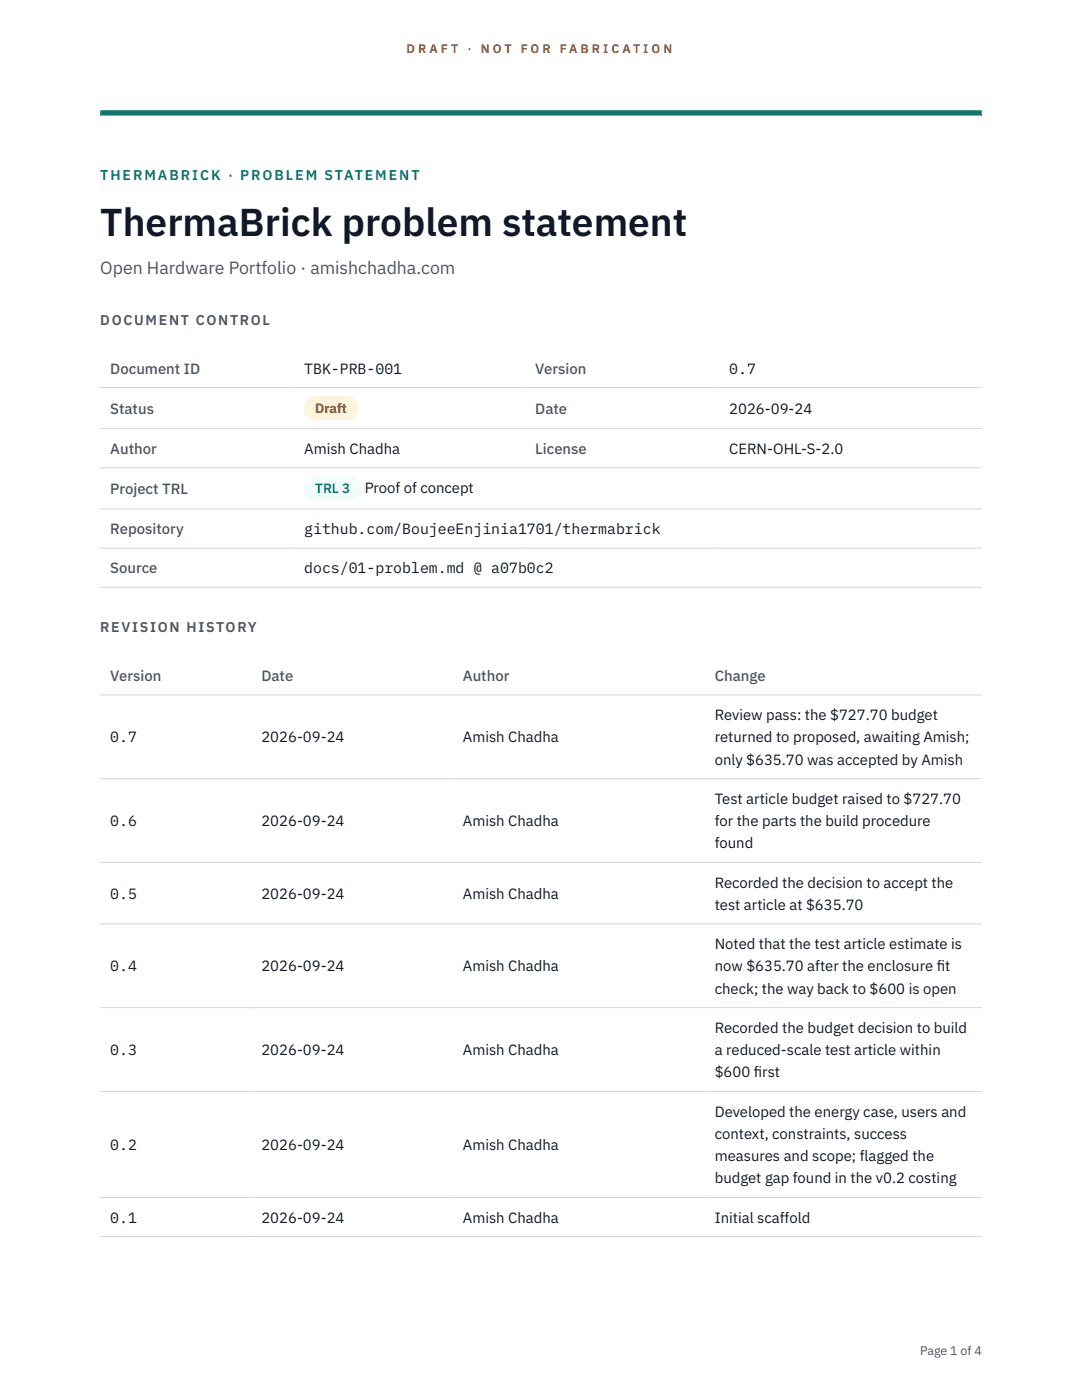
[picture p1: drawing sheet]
<svg xmlns="http://www.w3.org/2000/svg" width="216mm" height="279mm" viewBox="0 0 216 279" stroke-linecap="round" stroke-linejoin="round" font-family="sans-serif">
<defs><g id="words">
<text font-size="7.8" fill="#111827" x="20" y="47.1">ThermaBrick problem statement</text>
<text font-size="3.5" fill="#4b5563" x="20" y="54.6">Open Hardware Portfolio · amishchadha.com</text>
<g font-size="3" fill="#4b5563">
<text x="22" y="74.5">Document ID</text>
<text x="106.8" y="74.5">Version</text>
<text x="22" y="82.6">Status</text>
<text x="106.8" y="82.6">Date</text>
<text x="22" y="90.6">Author</text>
<text x="106.8" y="90.6">License</text>
<text x="22" y="98.6">Project TRL</text>
<text x="22" y="106.6">Repository</text>
<text x="22" y="114.4">Source</text>
<text x="22" y="135.9">Version</text>
<text x="52.2" y="135.9">Date</text>
<text x="92.4" y="135.9">Author</text>
<text x="142.6" y="135.9">Change</text>
</g>
<g font-size="3" fill="#111827">
<text x="60.7" y="74.5">TBK-PRB-001</text>
<text x="145.5" y="74.5">0.7</text>
<text x="145.5" y="82.6">2026-09-24</text>
<text x="60.7" y="90.6">Amish Chadha</text>
<text x="145.5" y="90.6">CERN-OHL-S-2.0</text>
<text x="72.8" y="98.5">Proof of concept</text>
<text x="60.7" y="106.6">github.com/BoujeeEnjinia1701/thermabrick</text>
<text x="60.7" y="114.4">docs/01-problem.md @ a07b0c2</text>
<text x="142.6" y="143.7">Review pass: the $727.70 budget</text>
<text x="22" y="148.2">0.7</text>
<text x="52.2" y="148.2">2026-09-24</text>
<text x="92.4" y="148.2">Amish Chadha</text>
<text x="142.6" y="148.2">returned to proposed, awaiting Amish;</text>
<text x="142.6" y="152.6">only $635.70 was accepted by Amish</text>
<text x="142.6" y="160.4">Test article budget raised to $727.70</text>
<text x="22" y="164.9">0.6</text>
<text x="52.2" y="164.9">2026-09-24</text>
<text x="92.4" y="164.9">Amish Chadha</text>
<text x="142.6" y="164.9">for the parts the build procedure</text>
<text x="142.6" y="169.3">found</text>
<text x="22" y="179.4">0.5</text>
<text x="52.2" y="179.4">2026-09-24</text>
<text x="92.4" y="179.4">Amish Chadha</text>
<text x="142.6" y="177.1">Recorded the decision to accept the</text>
<text x="142.6" y="181.6">test article at $635.70</text>
<text x="142.6" y="189.4">Noted that the test article estimate is</text>
<text x="22" y="193.9">0.4</text>
<text x="52.2" y="193.9">2026-09-24</text>
<text x="92.4" y="193.9">Amish Chadha</text>
<text x="142.6" y="193.9">now $635.70 after the enclosure f</text>
<text x="186.9" y="193.9">it</text>
<text x="142.6" y="198.3">check; the way back to $600 is open</text>
<text x="142.6" y="206.1">Recorded the budget decision to build</text>
<text x="22" y="210.6">0.3</text>
<text x="52.2" y="210.6">2026-09-24</text>
<text x="92.4" y="210.6">Amish Chadha</text>
<text x="142.6" y="210.6">a reduced-scale test article within</text>
<text x="142.6" y="215">$600 f</text>
<text x="150.4" y="215">irst</text>
<text x="142.6" y="222.8">Developed the energy case, users and</text>
<text x="142.6" y="227.3">context, constraints, success</text>
<text x="22" y="229.5">0.2</text>
<text x="52.2" y="229.5">2026-09-24</text>
<text x="92.4" y="229.5">Amish Chadha</text>
<text x="142.6" y="231.7">measures and scope; flagged the</text>
<text x="142.6" y="236.2">budget gap found in the v0.2 costing</text>
<text x="22" y="244">0.1</text>
<text x="52.2" y="244">2026-09-24</text>
<text x="92.4" y="244">Amish Chadha</text>
<text x="142.6" y="244">Initial scaffold</text>
</g>
<text font-size="2.8" fill="#0f766e" x="20" y="36">THERMABRICK · PROBLEM STATEMENT</text>
<g font-size="2.8" fill="#4b5563">
<text x="20" y="64.8">DOCUMENT CONTROL</text>
<text x="20" y="126.2">REVISION HISTORY</text>
</g>
<text font-size="2.7" fill="#92400e" x="62.9" y="82.5">Draft</text>
<text font-size="2.7" fill="#0f766e" x="62.9" y="98.5">TRL 3</text>
<g font-size="2.5" fill="#b45309">
<text x="81.1" y="10.5">D R A F T</text>
<text x="93.3" y="10.5">·</text>
<text x="95.9" y="10.5">N O T</text>
<text x="103.9" y="10.5">F O R</text>
<text x="111.7" y="10.5">F A B R I C A T I O N</text>
</g>
<text font-size="2.5" fill="#4b5563" x="183.6" y="270.3">Page 1 of 4</text>
</g></defs>
<path d="M20 23.1h175.9zM20 22h175.9v1.1h-175.9z" fill-rule="evenodd" fill="#0f766e"/>
<g fill="none" stroke="#d1d5db" stroke-width=".2">
<path d="M20 77.3h175.9M20 85.5h175.9M20 93.4h175.9M20 101.6h175.9M20 109.4h175.9M20 117.2h175.9M20 138.7h175.9M20 155.4h175.9M20 172.1h175.9M20 184.4h175.9M20 201.1h175.9M20 217.8h175.9"/>
<path d="M20 239h175.9M20 246.8h175.9"/>
</g>
<path d="M60.7 79h10.7v4.9h-10.7z" fill="#fef3c7"/>
<path d="M60.7 95.1h11.4v4.8h-11.4z" fill="#f0fdfa"/>
<use href="#words"/>
</svg>
